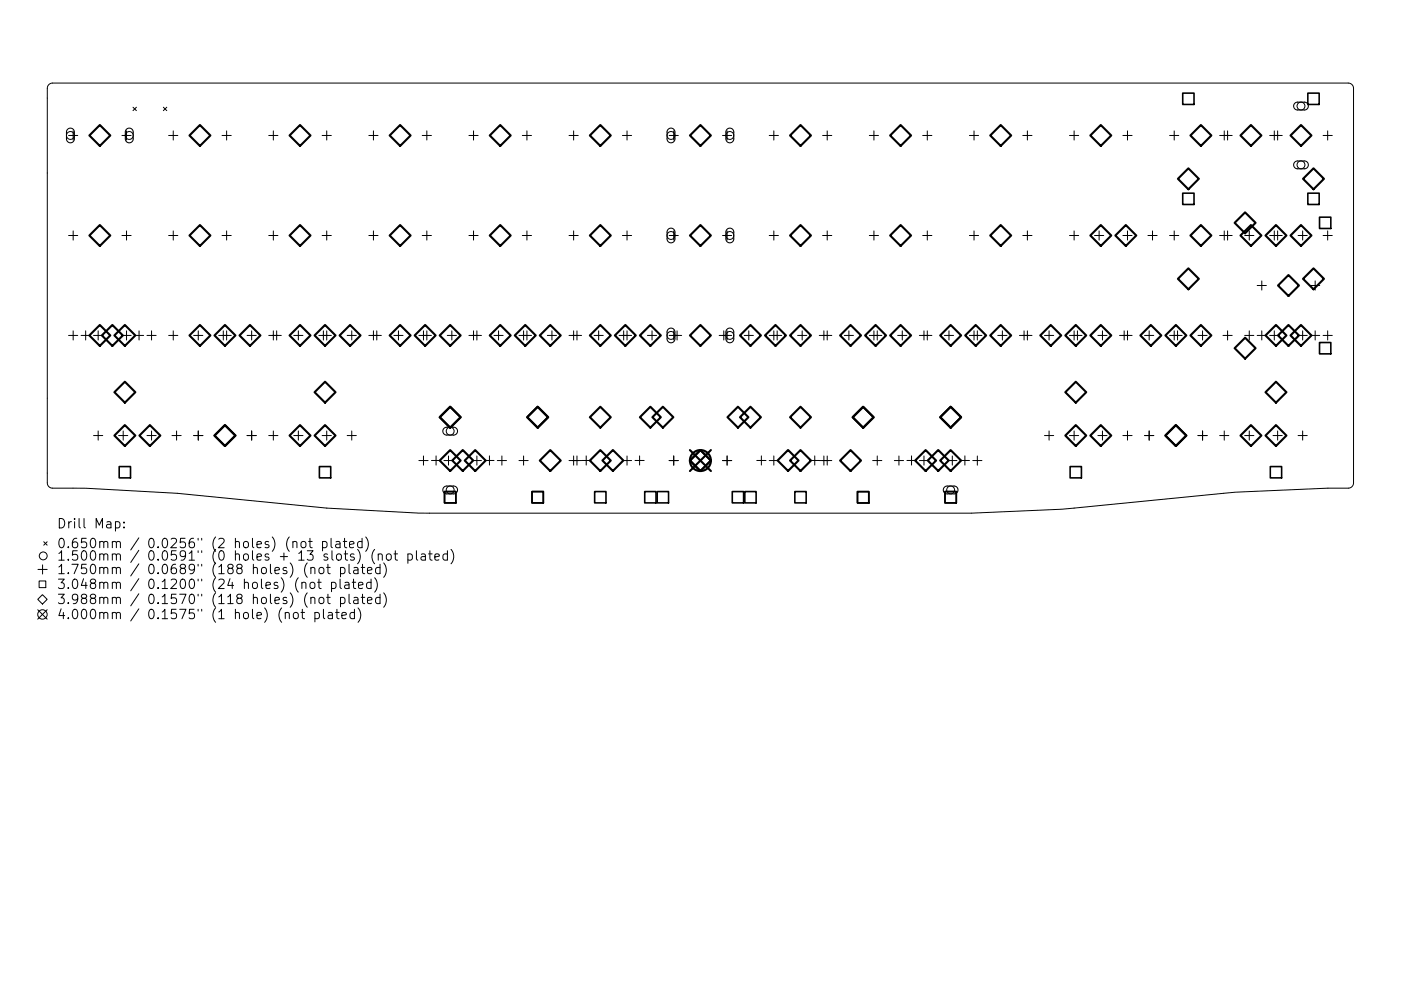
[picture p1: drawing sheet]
<svg xmlns="http://www.w3.org/2000/svg" width="297mm" height="210mm" viewBox="0 0 297 210" stroke-linecap="round" stroke-linejoin="round" font-family="sans-serif">
<defs><g id="words">
<g font-size="2.8">
<text x="12" y="112.7">Drill</text>
<text x="20" y="112.7">Map:</text>
<text x="12" y="116.9">0.650mm</text>
<text x="12" y="119.6">1.500mm</text>
<text x="31.4" y="116.9">0.0256&quot;</text>
<text x="31.4" y="119.6">0.0591&quot;</text>
<text x="45.2" y="116.9">(2</text>
<text x="45.2" y="119.6">(0</text>
<text x="50.1" y="116.9">holes)</text>
<text x="50.1" y="119.6">holes</text>
<text x="59.9" y="119.6">+</text>
<text x="61.2" y="116.9">(not</text>
<text x="69" y="116.9">plated)</text>
<text x="69.6" y="119.6">slots)</text>
<text x="79.9" y="119.6">(not</text>
<text x="87.7" y="119.6">plated)</text>
<text x="12" y="122.4">1.750mm</text>
<text x="12" y="125.6">3.048mm</text>
<text x="31.4" y="122.4">0.0689&quot;</text>
<text x="31.4" y="125.6">0.1200&quot;</text>
<text x="45.2" y="122.4">(188</text>
<text x="45.2" y="125.6">(24</text>
<text x="52" y="125.6">holes)</text>
<text x="53.9" y="122.4">holes)</text>
<text x="63.1" y="125.6">(not</text>
<text x="65" y="122.4">(not</text>
<text x="70.9" y="125.6">plated)</text>
<text x="72.8" y="122.4">plated)</text>
<text x="12" y="128.8">3.988mm</text>
<text x="12" y="132">4.000mm</text>
<text x="31.4" y="128.8">0.1570&quot;</text>
<text x="31.4" y="132">0.1575&quot;</text>
<text x="45.2" y="128.8">(118</text>
<text x="45.2" y="132">(1</text>
<text x="50.1" y="132">hole)</text>
<text x="53.9" y="128.8">holes)</text>
<text x="59.6" y="132">(not</text>
<text x="65" y="128.8">(not</text>
<text x="67.4" y="132">plated)</text>
<text x="72.8" y="128.8">plated)</text>
</g>
</g></defs>
<g fill="none" stroke="#000" stroke-width=".21">
<path d="M10.4 18l.7-.4h274.8a1.11 1.11 0 0 1 1.1 1.1v83.8a1.12 1.12 0 0 1-1.1 1.1h-4.4l-19.5 .8-36.8 3.6-19.3 .9h-117.2l-19.4-1.1-31.7-3.1-19.4-1.1h-7.1a1.11 1.11 0 0 1-1.1-1.1v-83.8zM14.5 28.7h2M15.5 27.8v1.9M25.9 28.7h1.9M26.8 27.8v1.9M28.2 22.8l.7 .7M28.9 22.8l-.7 .7M34.6 22.8l.8 .7M35.4 22.8l-.8 .7M35.8 28.7h1.9M36.7 27.8v1.9M47.1 28.7h1.9"/>
<path d="M48 27.8v1.9M57 28.7h1.9M58 27.8v1.9M68.3 28.7h1.9M69.3 27.8v1.9M78.2 28.7h2M79.2 27.8v1.9M89.5 28.7h2M90.5 27.8v1.9M99.4 28.7h2M100.4 27.8v1.9M110.7 28.7h2"/>
<path d="M111.7 27.8v1.9M120.6 28.7h2M121.6 27.8v1.9M132 28.7h1.9M132.9 27.8v1.9M141.9 28.7h1.9M142.8 27.8v1.9M153.2 28.7h1.9M154.2 27.8v1.9M163.1 28.7h1.9M164.1 27.8v1.9M174.4 28.7h2"/>
<path d="M175.4 27.8v1.9M184.3 28.7h2M185.3 27.8v1.9M195.6 28.7h2M196.6 27.8v1.9M205.5 28.7h2M206.5 27.8v1.9M216.9 28.7h1.9M217.8 27.8v1.9M226.8 28.7h1.9M227.7 27.8v1.9M238.1 28.7h1.9"/>
<path d="M239 27.8v1.9M248 28.7h1.9M249 27.8v1.9M258.6 28.7h2.6M259.6 27.8v1.9M260.3 27.8v1.9M269.2 28.7h2.7M270.2 27.8v1.9M270.9 27.8v1.9M280.5 28.7h2M281.5 27.8v1.9M14.5 50h2"/>
<path d="M15.5 49v1.9M25.9 50h1.9M26.8 49v1.9M35.8 50h1.9M36.7 49v1.9M47.1 50h1.9M48 49v1.9M57 50h1.9M58 49v1.9M68.3 50h1.9M69.3 49v1.9M78.2 50h2"/>
<path d="M79.2 49v1.9M89.5 50h2M90.5 49v1.9M99.4 50h2M100.4 49v1.9M110.7 50h2M111.7 49v1.9M120.6 50h2M121.6 49v1.9M132 50h1.9M132.9 49v1.9M141.9 50h1.9"/>
<path d="M142.8 49v1.9M153.2 50h1.9M154.2 49v1.9M163.1 50h1.9M164.1 49v1.9M174.4 50h2M175.4 49v1.9M184.3 50h2M185.3 49v1.9M195.6 50h2M196.6 49v1.9M205.5 50h2"/>
<path d="M206.5 49v1.9M216.9 50h1.9M217.8 49v1.9M226.8 50h1.9M227.7 49v1.9M232.1 50h1.9M233 49v1.9M238.1 50h1.9M239 49v1.9M243.4 50h1.9M244.4 49v1.9M248 50h1.9"/>
<path d="M249 49v1.9M258.6 50h2.6M259.6 49v1.9M260.3 49v1.9M263.9 50h1.9M264.9 49v1.9M267.5 59.6v1.9M269.2 50h2.7M270.2 49v1.9M270.9 49v1.9M275.2 50h2M276.2 49v1.9"/>
<path d="M278.8 59.6v1.9M280.5 50h2M281.5 49v1.9M14.5 71.2h2M15.5 70.2v1.9M17.2 71.2h1.9M18.2 70.2v1.9M19.8 71.2h2M20.8 70.2v1.9M25.9 71.2h1.9M26.8 70.2v1.9M28.5 71.2h2"/>
<path d="M29.5 70.2v1.9M31.2 71.2h1.9M32.1 70.2v1.9M35.8 71.2h1.9M36.7 70.2v1.9M41.1 71.2h1.9M42 70.2v1.9M46.4 71.2h2.6M47.3 70.2v1.9M48 70.2v1.9M52.4 71.2h1.9M53.4 70.2v1.9"/>
<path d="M57 71.2h2.6M58 70.2v1.9M58.7 70.2v1.9M62.3 71.2h1.9M63.3 70.2v1.9M67.6 71.2h2.6M68.6 70.2v1.9M69.3 70.2v1.9M73.6 71.2h2M74.6 70.2v1.9M78.2 71.2h2.7M79.2 70.2v1.9"/>
<path d="M79.9 70.2v1.9M83.5 71.2h2M84.5 70.2v1.9M88.8 71.2h2.7M89.8 70.2v1.9M90.5 70.2v1.9M94.8 71.2h2M95.8 70.2v1.9M99.4 71.2h2.7M100.4 70.2v1.9M101.1 70.2v1.9M104.7 71.2h2"/>
<path d="M105.7 70.2v1.9M110 71.2h2.7M111 70.2v1.9M111.7 70.2v1.9M116 71.2h2M117 70.2v1.9M120.6 71.2h2.7M121.6 70.2v1.9M122.3 70.2v1.9M126 71.2h1.9M126.9 70.2v1.9M131.3 71.2h2.6"/>
<path d="M132.2 70.2v1.9M132.9 70.2v1.9M137.3 71.2h1.9M138.2 70.2v1.9M141.9 71.2h2.6M142.8 70.2v1.9M143.5 70.2v1.9M152.5 71.2h2.6M153.5 70.2v1.9M154.2 70.2v1.9M157.8 71.2h1.9M158.8 70.2v1.9"/>
<path d="M163.1 71.2h2.6M164.1 70.2v1.9M164.8 70.2v1.9M169.1 71.2h2M170.1 70.2v1.9M173.7 71.2h2.7M174.7 70.2v1.9M175.4 70.2v1.9M179 71.2h2M180 70.2v1.9M184.3 71.2h2.7M185.3 70.2v1.9"/>
<path d="M186 70.2v1.9M190.3 71.2h2M191.3 70.2v1.9M194.9 71.2h2.7M195.9 70.2v1.9M196.6 70.2v1.9M200.2 71.2h2M201.2 70.2v1.9M205.5 71.2h2.7M206.5 70.2v1.9M207.2 70.2v1.9M211.5 71.2h2"/>
<path d="M212.5 70.2v1.9M216.1 71.2h2.7M217.1 70.2v1.9M217.8 70.2v1.9M221.5 71.2h1.9M222.4 70.2v1.9M226.8 71.2h2.6M227.7 70.2v1.9M228.4 70.2v1.9M232.8 71.2h1.9M233.7 70.2v1.9M237.4 71.2h2.6"/>
<path d="M238.3 70.2v1.9M239 70.2v1.9M242.7 71.2h1.9M243.6 70.2v1.9M248 71.2h2.6M249 70.2v1.9M249.7 70.2v1.9M254 71.2h1.9M255 70.2v1.9M259.3 71.2h1.9M260.3 70.2v1.9M263.9 71.2h1.9"/>
<path d="M264.9 70.2v1.9M266.5 71.2h2M266.5 60.6h2M267.5 70.2v1.9M269.2 71.2h2M270.2 70.2v1.9M275.2 71.2h2M276.2 70.2v1.9M277.9 71.2h1.9M277.9 60.6h1.9M278.8 70.2v1.9M280.5 71.2h2"/>
<path d="M281.5 70.2v1.9M19.8 92.4h2M20.8 91.4v2M25.1 92.4h2M26.1 91.4v2M31.2 92.4h1.9M32.1 91.4v2M36.5 92.4h1.9M37.4 91.4v2M41.1 92.4h1.9M42 91.4v2M52.4 92.4h1.9"/>
<path d="M53.4 91.4v2M57 92.4h1.9M58 91.4v2M62.3 92.4h1.9M63.3 91.4v2M68.3 92.4h1.9M69.3 91.4v2M73.6 92.4h2M74.6 91.4v2M88.8 97.7h2M89.8 96.7v2M91.5 97.7h1.9"/>
<path d="M92.5 96.7v2M94.1 97.7h2M95.1 96.7v2M100.1 97.7h2M101.1 96.7v2M102.8 97.7h1.9M103.8 96.7v2M105.4 97.7h2M106.4 96.7v2M110 97.7h2M111 96.7v2M121.6 96.7v2"/>
<path d="M122.3 96.7v2M124.3 96.7v2M125.3 97.7h-4.7M132 97.7h1.9M132.9 96.7v2M134.6 97.7h2M135.6 96.7v2M141.9 97.7h1.9M142.8 96.7v2M153.2 97.7h1.9M154.2 96.7v2M160.5 97.7h1.9"/>
<path d="M161.4 96.7v2M163.1 97.7h1.9M164.1 96.7v2M171.8 97.7h4.6M172.7 96.7v2M174.7 96.7v2M175.4 96.7v2M185 97.7h2M186 96.7v2M189.6 97.7h2M190.6 96.7v2M192.3 97.7h1.9"/>
<path d="M193.3 96.7v2M194.9 97.7h2M195.9 96.7v2M200.9 97.7h2M201.9 96.7v2M203.6 97.7h2M204.6 96.7v2M206.2 97.7h2M207.2 96.7v2M221.5 92.4h1.9M222.4 91.4v2M226.8 92.4h1.9"/>
<path d="M227.7 91.4v2M232.8 92.4h1.9M233.7 91.4v2M238.1 92.4h1.9M239 91.4v2M242.7 92.4h1.9M243.6 91.4v2M254 92.4h1.9M255 91.4v2M258.6 92.4h1.9M259.6 91.4v2M263.9 92.4h1.9"/>
<path d="M264.9 91.4v2M269.9 92.4h2M270.9 91.4v2M275.2 92.4h2M276.2 91.4v2M9 119.8v2M9.3 114.9l.7 .8M10 114.9l-.7 .8M17.8 110v1.7l.3 .3M23.8 115.1a.5 .5 0 0 1 .9 .1v1M23.8 117.7a.5 .5 0 0 1 .9 .1v1M24.7 115.2l.3-.3 .4 .1 .1 1.2"/>
<path d="M24.7 117.8l.3-.3 .4 .1 .1 1.2M29.4 114.1l-1.7 2.6M29.4 116.8l-1.7 2.5M29.4 119.6l-1.7 2.6M42 114.2v.4M42 116.8v.4M42 119.7v.4M42.8 114.2v.4M42.8 116.8v.4M42.8 119.7v.4M63.3 117.4l.6-.6v2M63.3 118.8h1.2"/>
<path d="M65.1 116.8h1.3l-.7 .8a.54 .54 0 0 1 .7 .4v.5l-.2 .3h-.8l-.3-.1M69.4 117.6l-.4-.1-.3 .3 .1 .3 .6 .2v.5h-.7M79.4 116.6a2.29 2.29 0 0 0 0 3M86.5 117.6l.6-.1 .3 .4v.6l-.2 .3h-.7M86.5 117.5v2M8 127.2l1-1 1 1-1 1zM8 129.4l2 2M8.1 120.8h1.9M8.3 123.3h1.4v1.4h-1.4zM10 129.4l-2 2M23.8 120.6a.5 .5 0 0 1 .9 .1v1M23.8 123.7a.5 .5 0 0 1 .9 .1v1.1"/>
<path d="M23.8 126.9a.5 .5 0 0 1 .9 .1v1.1M23.8 130.1a.5 .5 0 0 1 .9 .1v1.1M24.7 120.7l.3-.3 .4 .1 .1 1.2M24.7 123.8l.3-.3 .4 .1 .1 1.3M24.7 127l.3-.3 .4 .1 .1 1.3M24.7 130.2l.3-.3 .4 .1 .1 1.3M29.4 122.8l-1.7 2.5M29.4 126l-1.7 2.5M29.4 129.2l-1.7 2.5M42 122.9v.4M42 126.1v.4M42 129.3v.4"/>
<path d="M42.8 122.9v.4M42.8 126.1v.4M42.8 129.3v.4"/>
<circle cx="14.9" cy="28.7" r=".84"/>
<circle cx="27.4" cy="28.7" r=".84"/>
<circle cx="142.3" cy="28.7" r=".84"/>
<circle cx="154.7" cy="28.7" r=".84"/>
<circle cx="275.8" cy="22.5" r=".84"/>
<circle cx="275.8" cy="35" r=".84"/>
<circle cx="142.3" cy="50" r=".84"/>
<circle cx="154.7" cy="50" r=".84"/>
<circle cx="142.3" cy="71.2" r=".84"/>
<circle cx="154.7" cy="71.2" r=".84"/>
<circle cx="95.4" cy="91.5" r=".84"/>
<circle cx="9.2" cy="117.9" r=".84"/>
<circle cx="95.4" cy="104" r=".84"/>
<circle cx="201.6" cy="104" r=".84"/>
<circle cx="9" cy="130.4" r="1"/>
</g>
<g fill="none" stroke="#000" stroke-width=".22">
<path d="M14.3 27.4a.84 .84 0 0 1 .9-.2 .84 .84 0 0 1 .6 .8v1.5a.84 .84 0 0 1-.9 .8 .84 .84 0 0 1-.8-.8v-1.6zM26.8 27.4a.84 .84 0 0 1 .9-.2 .84 .84 0 0 1 .5 .8v1.5a.84 .84 0 0 1-.8 .8 .84 .84 0 0 1-.8-.8v-1.6zM141.7 27.4a.84 .84 0 0 1 .9-.2 .84 .84 0 0 1 .5 .8v1.5a.84 .84 0 0 1-.8 .8 .84 .84 0 0 1-.9-.8v-1.6zM154.1 27.4a.84 .84 0 0 1 1-.2 .84 .84 0 0 1 .5 .8v1.5a.84 .84 0 0 1-.9 .8 .84 .84 0 0 1-.8-.8v-1.6zM274.5 21.9l.5-.2h1.6a.84 .84 0 0 1 .8 .8 .84 .84 0 0 1-.8 .8h-1.5a.84 .84 0 0 1-.8-.5 .84 .84 0 0 1 .2-.9zM274.5 34.4l.5-.3h1.6a.84 .84 0 0 1 .8 .9 .84 .84 0 0 1-.8 .8h-1.5a.84 .84 0 0 1-.8-.5 .84 .84 0 0 1 .2-.9zM141.7 48.6a.84 .84 0 0 1 .9-.1 .84 .84 0 0 1 .5 .7v1.5a.84 .84 0 0 1-.8 .8 .84 .84 0 0 1-.9-.8v-1.5zM154.1 48.6a.84 .84 0 0 1 1-.1 .84 .84 0 0 1 .5 .7v1.5a.84 .84 0 0 1-.9 .8 .84 .84 0 0 1-.8-.8v-1.5zM141.7 69.9a.84 .84 0 0 1 .9-.2 .84 .84 0 0 1 .5 .7v1.5a.84 .84 0 0 1-.8 .8 .84 .84 0 0 1-.9-.8v-1.5zM154.1 69.9a.84 .84 0 0 1 1-.2 .84 .84 0 0 1 .5 .7v1.5a.84 .84 0 0 1-.9 .8 .84 .84 0 0 1-.8-.8v-1.5zM94.1 90.9l.5-.3h1.6a.84 .84 0 0 1 .8 .9 .84 .84 0 0 1-.8 .8h-1.5a.84 .84 0 0 1-.8-.5 .84 .84 0 0 1 .2-.9zM94.1 103.4l.5-.3h1.6a.84 .84 0 0 1 .8 .9 .84 .84 0 0 1-.8 .8h-1.5a.84 .84 0 0 1-.8-.5 .84 .84 0 0 1 .2-.9z"/>
<path d="M200.2 103.4l.6-.3h1.5a.84 .84 0 0 1 .8 .9 .84 .84 0 0 1-.8 .8h-1.5a.84 .84 0 0 1-.7-.5 .84 .84 0 0 1 .1-.9z"/>
</g>
<g fill="none" stroke="#000" stroke-width=".34">
<path d="M250.8 19.8h2.4v2.4h-2.4zM277.3 19.8h2.4v2.4h-2.4zM250.8 41h2.4v2.4h-2.4zM277.3 41h2.4v2.4h-2.4zM279.8 46.1h2.4v2.4h-2.4zM279.8 72.7h2.4v2.4h-2.4zM25.3 99h2.4v2.4h-2.4zM67.7 99h2.4v2.4h-2.4zM226.9 99h2.4v2.4h-2.4zM269.3 99h2.4v2.4h-2.4zM94.2 104.3h2.4v2.4h-2.4zM112.8 104.3h2.4v2.4h-2.4z"/>
<path d="M126.1 104.3h2.4v2.4h-2.4zM136.7 104.3h2.4v2.4h-2.4zM139.3 104.3h2.4v2.4h-2.4zM155.3 104.3h2.4v2.4h-2.4zM157.9 104.3h2.4v2.4h-2.4zM168.5 104.3h2.4v2.4h-2.4zM181.8 104.3h2.4v2.4h-2.4zM200.4 104.3h2.4v2.4h-2.4z"/>
</g>
<g fill="none" stroke="#000" stroke-width=".44">
<path d="M18.9 28.7l2.3-2.2 2.2 2.2-2.2 2.3zM42.4 26.5l2.2 2.2-2.2 2.3-2.2-2.3zM61.4 28.7l2.2-2.2 2.2 2.2-2.2 2.3zM84.8 26.5l2.3 2.2-2.3 2.3-2.2-2.3zM103.8 28.7l2.3-2.2 2.2 2.2-2.2 2.3zM125.1 28.7l2.2-2.2 2.2 2.2-2.2 2.3zM148.5 26.5l2.2 2.2-2.2 2.3-2.2-2.3zM169.7 26.5l2.2 2.2-2.2 2.3-2.2-2.3zM190.9 26.5l2.3 2.2-2.3 2.3-2.2-2.3zM209.9 28.7l2.3-2.2 2.2 2.2-2.2 2.3zM231.2 28.7l2.2-2.2 2.2 2.2-2.2 2.3zM252 35.7l2.2 2.2-2.2 2.3-2.3-2.3z"/>
<path d="M252.4 28.7l2.2-2.2 2.2 2.2-2.2 2.3zM263 28.7l2.2-2.2 2.2 2.2-2.2 2.3zM275.8 26.5l2.3 2.2-2.3 2.3-2.2-2.3zM276.3 37.9l2.2-2.2 2.2 2.2-2.2 2.3zM21.2 47.7l2.2 2.3-2.2 2.2-2.3-2.2zM42.4 47.7l2.2 2.3-2.2 2.2-2.2-2.2zM63.6 47.7l2.2 2.3-2.2 2.2-2.2-2.2zM84.8 47.7l2.3 2.3-2.3 2.2-2.2-2.2zM106.1 47.7l2.2 2.3-2.2 2.2-2.3-2.2zM127.3 47.7l2.2 2.3-2.2 2.2-2.2-2.2zM148.5 47.7l2.2 2.3-2.2 2.2-2.2-2.2zM169.7 47.7l2.2 2.3-2.2 2.2-2.2-2.2z"/>
<path d="M190.9 47.7l2.3 2.3-2.3 2.2-2.2-2.2zM209.9 50l2.3-2.3 2.2 2.3-2.2 2.2zM233.4 47.7l2.2 2.3-2.2 2.2-2.2-2.2zM238.7 47.7l2.2 2.3-2.2 2.2-2.2-2.2zM249.7 59.2l2.3-2.3 2.2 2.3-2.2 2.2zM252.4 50l2.2-2.3 2.2 2.3-2.2 2.2zM263 50l2.2-2.3 2.2 2.3-2.2 2.2zM264 45.1l2.2 2.2-2.2 2.2-2.2-2.2zM270.5 47.7l2.3 2.3-2.3 2.2-2.2-2.2zM275.8 47.7l2.3 2.3-2.3 2.2-2.2-2.2zM276.3 59.2l2.2-2.3 2.2 2.3-2.2 2.2zM18.9 71.2l2.3-2.3 2.2 2.3-2.2 2.2z"/>
<path d="M21.6 71.2l2.2-2.3 2.2 2.3-2.2 2.2zM24.3 71.2l2.2-2.3 2.2 2.3-2.2 2.2zM40.2 71.2l2.2-2.3 2.2 2.3-2.2 2.2zM45.5 71.2l2.2-2.3 2.2 2.3-2.2 2.2zM50.8 71.2l2.2-2.3 2.2 2.3-2.2 2.2zM61.4 71.2l2.2-2.3 2.2 2.3-2.2 2.2zM66.7 71.2l2.2-2.3 2.2 2.3-2.2 2.2zM72 71.2l2.2-2.3 2.2 2.3-2.2 2.2zM84.8 68.9l2.3 2.3-2.3 2.2-2.2-2.2zM87.9 71.2l2.2-2.3 2.3 2.3-2.3 2.2zM93.2 71.2l2.2-2.3 2.3 2.3-2.3 2.2zM103.8 71.2l2.3-2.3 2.2 2.3-2.2 2.2z"/>
<path d="M109.1 71.2l2.3-2.3 2.2 2.3-2.2 2.2zM114.4 71.2l2.3-2.3 2.2 2.3-2.2 2.2zM125.1 71.2l2.2-2.3 2.2 2.3-2.2 2.2zM130.4 71.2l2.2-2.3 2.2 2.3-2.2 2.2zM135.7 71.2l2.2-2.3 2.2 2.3-2.2 2.2zM146.3 71.2l2.2-2.3 2.2 2.3-2.2 2.2zM156.9 71.2l2.2-2.3 2.2 2.3-2.2 2.2zM162.2 71.2l2.2-2.3 2.2 2.3-2.2 2.2zM167.5 71.2l2.2-2.3 2.2 2.3-2.2 2.2zM178.1 71.2l2.2-2.3 2.3 2.3-2.3 2.2zM183.4 71.2l2.2-2.3 2.3 2.3-2.3 2.2zM188.7 71.2l2.2-2.3 2.3 2.3-2.3 2.2z"/>
<path d="M199.3 71.2l2.3-2.3 2.2 2.3-2.2 2.2zM204.6 71.2l2.3-2.3 2.2 2.3-2.2 2.2zM209.9 71.2l2.3-2.3 2.2 2.3-2.2 2.2zM220.6 71.2l2.2-2.3 2.2 2.3-2.2 2.2zM225.9 71.2l2.2-2.3 2.2 2.3-2.2 2.2zM231.2 71.2l2.2-2.3 2.2 2.3-2.2 2.2zM241.8 71.2l2.2-2.3 2.2 2.3-2.2 2.2zM247.1 71.2l2.2-2.3 2.2 2.3-2.2 2.2zM252.4 71.2l2.2-2.3 2.2 2.3-2.2 2.2zM264 71.7l2.2 2.2-2.2 2.2-2.2-2.2zM270.5 68.9l2.3 2.3-2.3 2.2-2.2-2.2zM271 60.6l2.2-2.2 2.2 2.2-2.2 2.2z"/>
<path d="M273.2 68.9l2.2 2.3-2.2 2.2-2.2-2.2zM275.8 68.9l2.3 2.3-2.3 2.2-2.2-2.2zM24.3 83.2l2.2-2.2 2.2 2.2-2.2 2.2zM24.3 92.4l2.2-2.2 2.2 2.2-2.2 2.2zM29.6 92.4l2.2-2.2 2.2 2.2-2.2 2.2zM45.5 92.4l2.2-2.2 2.2 2.2-2.2 2.2zM61.4 92.4l2.2-2.2 2.2 2.2-2.2 2.2zM66.7 83.2l2.2-2.2 2.2 2.2-2.2 2.2zM66.7 92.4l2.2-2.2 2.2 2.2-2.2 2.2zM93.2 88.5l2.2-2.2 2.3 2.2-2.3 2.2zM93.2 97.7l2.2-2.2 2.3 2.2-2.3 2.2zM95.9 97.7l2.2-2.2 2.2 2.2-2.2 2.2z"/>
<path d="M98.5 97.7l2.3-2.2 2.2 2.2-2.2 2.2zM111.8 88.5l2.2-2.2 2.2 2.2-2.2 2.2zM114.4 97.7l2.3-2.2 2.2 2.2-2.2 2.2zM125.1 88.5l2.2-2.2 2.2 2.2-2.2 2.2zM125.1 97.7l2.2-2.2 2.2 2.2-2.2 2.2zM127.7 97.7l2.2-2.2 2.3 2.2-2.3 2.2zM135.7 88.5l2.2-2.2 2.2 2.2-2.2 2.2zM138.3 88.5l2.2-2.2 2.3 2.2-2.3 2.2zM148.5 95.5l2.2 2.2-2.2 2.2-2.2-2.2zM154.2 88.5l2.3-2.2 2.2 2.2-2.2 2.2zM156.9 88.5l2.2-2.2 2.2 2.2-2.2 2.2zM167.1 95.5l2.2 2.2-2.2 2.2-2.2-2.2z"/>
<path d="M167.5 88.5l2.2-2.2 2.2 2.2-2.2 2.2zM167.5 97.7l2.2-2.2 2.2 2.2-2.2 2.2zM178.1 97.7l2.2-2.2 2.3 2.2-2.3 2.2zM180.8 88.5l2.2-2.2 2.2 2.2-2.2 2.3zM183 86.3l2.2 2.2-2.2 2.2-2.2-2.2zM194 97.7l2.3-2.2 2.2 2.2-2.2 2.2zM196.7 97.7l2.2-2.2 2.2 2.2-2.2 2.2zM199.3 88.5l2.3-2.2 2.2 2.2-2.2 2.2zM199.3 97.7l2.3-2.2 2.2 2.2-2.2 2.2zM225.9 83.2l2.2-2.2 2.2 2.2-2.2 2.2zM225.9 92.4l2.2-2.2 2.2 2.2-2.2 2.2zM231.2 92.4l2.2-2.2 2.2 2.2-2.2 2.2z"/>
<path d="M247.1 92.4l2.2-2.2 2.2 2.2-2.2 2.2zM263 92.4l2.2-2.2 2.2 2.2-2.2 2.2zM270.5 81l2.3 2.2-2.3 2.2-2.2-2.2zM270.5 90.2l2.3 2.2-2.3 2.2-2.2-2.2z"/>
</g>
<g fill="none" stroke="#000" stroke-width=".45">
<path d="M146.3 95.5l4.4 4.4M150.7 95.5l-4.4 4.4"/>
<circle cx="148.5" cy="97.7" r="2.23"/>
</g>
<use href="#words"/>
</svg>
